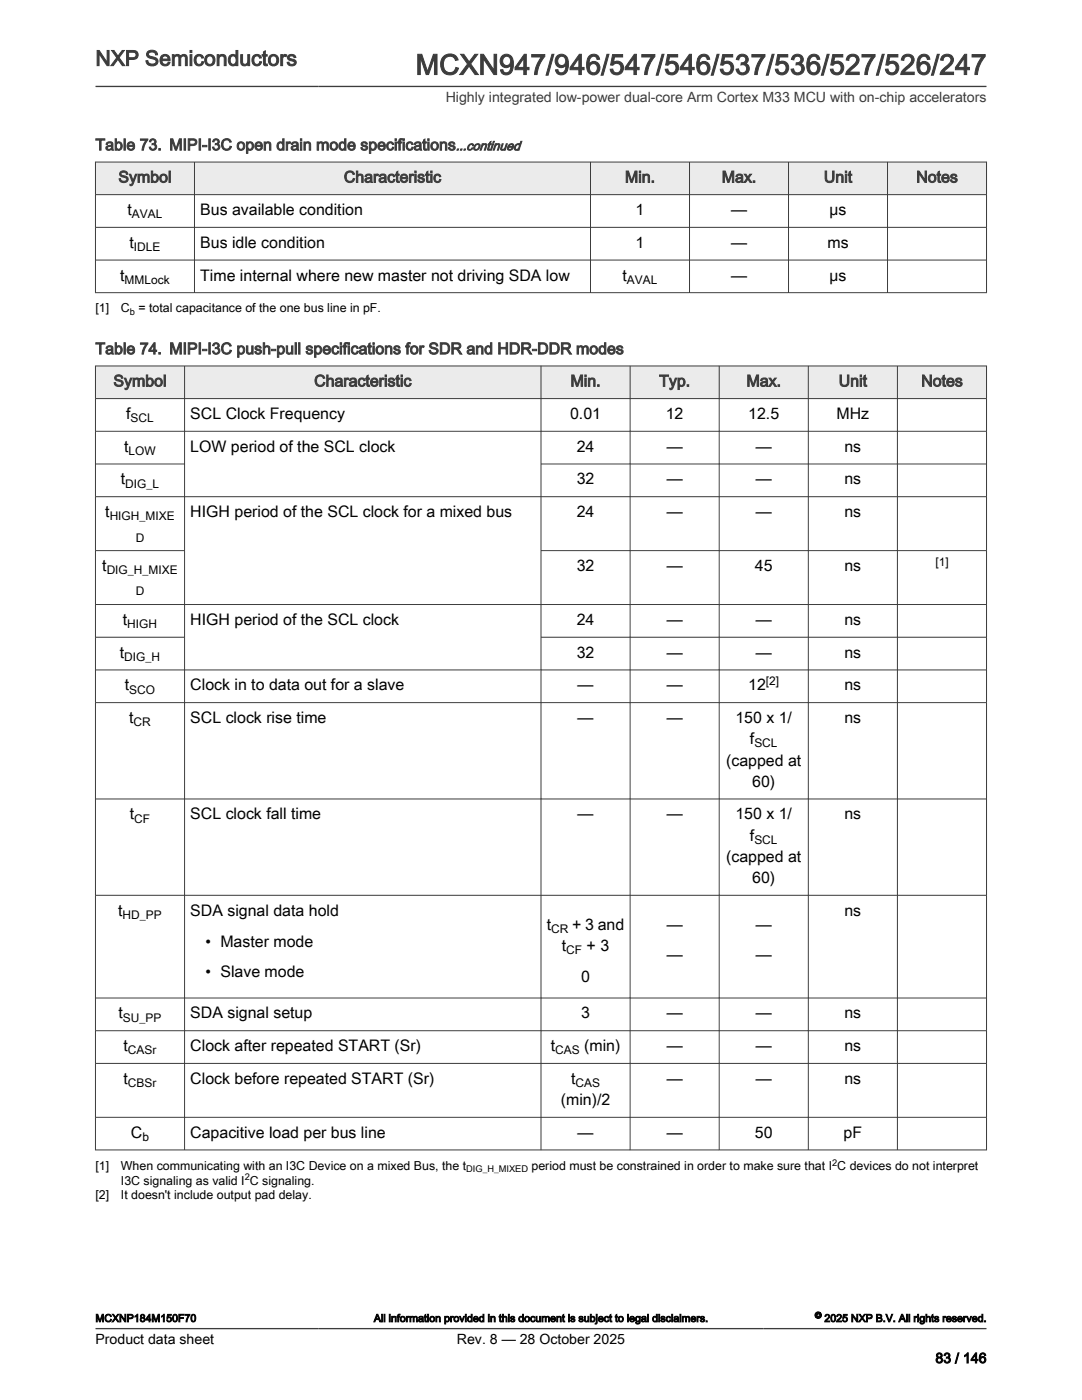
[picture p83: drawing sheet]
<svg xmlns="http://www.w3.org/2000/svg" width="216mm" height="279mm" viewBox="0 0 216 279" stroke-linecap="round" stroke-linejoin="round" font-family="sans-serif">
<defs><g id="words">
<text font-size="5.6" fill="#3c3c3c" x="82.9" y="14.9">MCXN947/946/547/546/537/536/527/526/247</text>
<text font-size="4.2" fill="#3c3c3c" x="19" y="13.1">NXP Semiconductors</text>
<g font-size="3.2" fill="#3c3c3c">
<text x="19" y="30">Table 73. MIPI-I3C open drain mode specifications</text>
<text x="23.6" y="36.4">Symbol</text>
<text x="68.6" y="36.4">Characteristic</text>
<text x="124.7" y="36.4">Min.</text>
<text x="144" y="36.4">Max.</text>
<text x="164.4" y="36.4">Unit</text>
<text x="182.8" y="36.4">Notes</text>
<text x="19" y="70.7">Table 74. MIPI-I3C push-pull specifications for SDR and HDR-DDR modes</text>
<text x="22.6" y="77.1">Symbol</text>
<text x="62.7" y="77.1">Characteristic</text>
<text x="113.8" y="77.1">Min.</text>
<text x="131.5" y="77.1">Typ.</text>
<text x="149" y="77.1">Max.</text>
<text x="167.4" y="77.1">Unit</text>
<text x="183.8" y="77.1">Notes</text>
</g>
<g font-size="3.2">
<text x="25.4" y="42.9">t</text>
<text x="40" y="42.9">Bus available condition</text>
<text x="126.8" y="42.9">1</text>
<text x="145.9" y="42.9">—</text>
<text x="165.5" y="42.9">μs</text>
<text x="25.8" y="49.5">t</text>
<text x="40" y="49.5">Bus idle condition</text>
<text x="126.8" y="49.5">1</text>
<text x="145.9" y="49.5">—</text>
<text x="165.1" y="49.5">ms</text>
<text x="24" y="56">t</text>
<text x="40" y="56">Time internal where new master not driving SDA low</text>
<text x="124.2" y="56">t</text>
<text x="145.9" y="56">—</text>
<text x="165.5" y="56">μs</text>
<text x="25.2" y="83.6">f</text>
<text x="38" y="83.6">SCL Clock Frequency</text>
<text x="113.8" y="83.6">0.01</text>
<text x="132.9" y="83.6">12</text>
<text x="149.3" y="83.6">12.5</text>
<text x="166.9" y="83.6">MHz</text>
<text x="24.8" y="90.2">t</text>
<text x="38" y="90.2">LOW period of the SCL clock</text>
<text x="115.1" y="90.2">24</text>
<text x="133" y="90.2">—</text>
<text x="150.8" y="90.2">—</text>
<text x="168.5" y="90.2">ns</text>
<text x="24.1" y="96.7">t</text>
<text x="115.1" y="96.7">32</text>
<text x="133" y="96.7">—</text>
<text x="150.8" y="96.7">—</text>
<text x="168.5" y="96.7">ns</text>
<text x="21" y="103.2">t</text>
<text x="38" y="103.2">HIGH period of the SCL clock for a mixed bus</text>
<text x="115.1" y="103.2">24</text>
<text x="133" y="103.2">—</text>
<text x="150.8" y="103.2">—</text>
<text x="168.5" y="103.2">ns</text>
<text x="20.4" y="114">t</text>
<text x="115.1" y="114">32</text>
<text x="133" y="114">—</text>
<text x="150.6" y="114">45</text>
<text x="168.5" y="114">ns</text>
<text x="24.5" y="124.7">t</text>
<text x="38" y="124.7">HIGH period of the SCL clock</text>
<text x="115.1" y="124.7">24</text>
<text x="133" y="124.7">—</text>
<text x="150.8" y="124.7">—</text>
<text x="168.5" y="124.7">ns</text>
<text x="23.9" y="131.3">t</text>
<text x="115.1" y="131.3">32</text>
<text x="133" y="131.3">—</text>
<text x="150.8" y="131.3">—</text>
<text x="168.5" y="131.3">ns</text>
<text x="24.9" y="137.8">t</text>
<text x="38" y="137.8">Clock in to data out for a slave</text>
<text x="115.3" y="137.8">—</text>
<text x="133" y="137.8">—</text>
<text x="149.3" y="137.8">12</text>
<text x="168.5" y="137.8">ns</text>
<text x="25.8" y="144.3">t</text>
<text x="38" y="144.3">SCL clock rise time</text>
<text x="115.3" y="144.3">—</text>
<text x="133" y="144.3">—</text>
<text x="146.8" y="144.3">150 x 1/</text>
<text x="149.6" y="148.5">f</text>
<text x="168.5" y="144.3">ns</text>
<text x="144.9" y="152.8">(capped at</text>
<text x="150.1" y="157">60)</text>
<text x="25.9" y="163.5">t</text>
<text x="38" y="163.5">SCL clock fall time</text>
<text x="115.3" y="163.5">—</text>
<text x="133" y="163.5">—</text>
<text x="146.8" y="163.5">150 x 1/</text>
<text x="149.6" y="167.8">f</text>
<text x="168.5" y="163.5">ns</text>
<text x="144.9" y="172">(capped at</text>
<text x="150.1" y="176.2">60)</text>
<text x="23.6" y="182.8">t</text>
<text x="38" y="182.8">SDA signal data hold</text>
<text x="109.1" y="185.5">t</text>
<text x="114.2" y="185.5">+ 3 and</text>
<text x="133" y="185.5">—</text>
<text x="150.8" y="185.5">—</text>
<text x="168.5" y="182.8">ns</text>
<text x="41" y="188.9">• Master mode</text>
<text x="112.1" y="189.7">t</text>
<text x="117.1" y="189.7">+ 3</text>
<text x="133" y="191.7">—</text>
<text x="150.8" y="191.7">—</text>
<text x="41" y="195">• Slave mode</text>
<text x="116" y="195.9">0</text>
<text x="23.7" y="203.3">t</text>
<text x="38" y="203.3">SDA signal setup</text>
<text x="116" y="203.3">3</text>
<text x="133" y="203.3">—</text>
<text x="150.8" y="203.3">—</text>
<text x="168.5" y="203.3">ns</text>
<text x="24.6" y="209.8">t</text>
<text x="38" y="209.8">Clock after repeated START (Sr)</text>
<text x="109.9" y="209.8">t</text>
<text x="116.6" y="209.8">(min)</text>
<text x="133" y="209.8">—</text>
<text x="150.8" y="209.8">—</text>
<text x="168.5" y="209.8">ns</text>
<text x="24.6" y="216.3">t</text>
<text x="38" y="216.3">Clock before repeated START (Sr)</text>
<text x="111.9" y="220.5">(min)/2</text>
<text x="113.9" y="216.3">t</text>
<text x="133" y="216.3">—</text>
<text x="150.8" y="216.3">—</text>
<text x="168.5" y="216.3">ns</text>
<text x="26.1" y="227.1">C</text>
<text x="38" y="227.1">Capacitive load per bus line</text>
<text x="115.3" y="227.1">—</text>
<text x="133" y="227.1">—</text>
<text x="150.6" y="227.1">50</text>
<text x="168.3" y="227.1">pF</text>
</g>
<text font-size="2.8" fill="#3c3c3c" x="88.9" y="20.4">Highly integrated low-power dual-core Arm Cortex M33 MCU with on-chip accelerators</text>
<g font-size="2.8">
<text x="19" y="268.1">Product data sheet</text>
<text x="91.2" y="268.1">Rev. 8 — 28 October 2025</text>
<text x="186.6" y="272">83 / 146</text>
</g>
<text font-size="2.6" fill="#3c3c3c" x="91" y="30">...continued</text>
<g font-size="2.5">
<text x="19" y="62.4">[1]</text>
<text x="24.1" y="62.4">C = total capacitance of the one bus line in pF.</text>
<text x="19" y="233.5">[1]</text>
<text x="24.1" y="233.5">When communicating with an I3C Device on a mixed Bus, the t</text>
<text x="106.1" y="233.5">period must be constrained in order to make sure that I C devices do not interpret</text>
<text x="19" y="239.4">[2]</text>
<text x="24.1" y="239.4">It doesn't include output pad delay.</text>
<text x="24.1" y="236.4">I3C signaling as valid I C signaling.</text>
</g>
<g font-size="2.4">
<text x="26.3" y="43.6">AVAL</text>
<text x="26.7" y="50.1">IDLE</text>
<text x="24.9" y="56.6">MMLock</text>
<text x="125.1" y="56.6">AVAL</text>
<text x="26.1" y="84.3">SCL</text>
<text x="25.7" y="90.8">LOW</text>
<text x="25" y="97.3">DIG_L</text>
<text x="21.9" y="103.8">HIGH_MIXE</text>
<text x="27.1" y="108.1">D</text>
<text x="186.6" y="112.9">[1]</text>
<text x="21.3" y="114.6">DIG_H_MIXE</text>
<text x="27.1" y="118.8">D</text>
<text x="25.4" y="125.4">HIGH</text>
<text x="24.8" y="131.9">DIG_H</text>
<text x="152.8" y="136.7">[2]</text>
<text x="25.8" y="138.4">SCO</text>
<text x="26.7" y="144.9">CR</text>
<text x="150.5" y="149.2">SCL</text>
<text x="26.8" y="164.2">CF</text>
<text x="150.5" y="168.4">SCL</text>
<text x="24.5" y="183.4">HD_PP</text>
<text x="110" y="186.2">CR</text>
<text x="113" y="190.4">CF</text>
<text x="24.5" y="203.9">SU_PP</text>
<text x="25.5" y="210.4">CASr</text>
<text x="110.8" y="210.4">CAS</text>
<text x="25.5" y="216.9">CBSr</text>
<text x="114.8" y="216.9">CAS</text>
<text x="28.4" y="227.7">b</text>
</g>
<g font-size="2.1">
<text x="19" y="263.8">MCXNP184M150F70</text>
<text x="74.6" y="263.8">All information provided in this document is subject to legal disclaimers.</text>
<text x="164.5" y="263.8">2025 NXP B.V. All rights reserved.</text>
</g>
<g font-size="1.9">
<text x="25.9" y="62.9">b</text>
<text x="93" y="233.9">DIG_H_MIXED</text>
<text x="166" y="232.6">2</text>
<text x="48.8" y="235.6">2</text>
</g>
<text font-size="1.8" x="162.6" y="263.1">©</text>
</g></defs>
<path d="M19 32.3h177.8v6.5h-177.8z" fill-rule="evenodd" fill="#ebebeb"/>
<path d="M19 32.3h177.9M19 38.8h177.9M19 32.3v26.2M38.8 32.3v26.2M117.8 32.3v26.2M137.6 32.3v26.2M157.3 32.3v26.2M177.1 32.3v26.2M196.8 32.3v26.2M19 58.4h177.9M19 45.4h177.9M19 51.9h177.9" fill="none" stroke="#3c3c3c" stroke-width=".2"/>
<path d="M19 73h177.8v6.5h-177.8z" fill-rule="evenodd" fill="#ebebeb"/>
<g fill="none" stroke="#3c3c3c" stroke-width=".2">
<path d="M19 73h177.9M19 79.5h177.9M19 73v156.6M36.8 73v156.6M107.9 73v156.6M125.7 73v156.6M143.5 73v156.6M161.3 73v156.6M179.1 73v156.6M196.8 73v156.6M19 86.1h177.9M19 92.6h17.9"/>
<path d="M19 99.1h177.9M107.9 92.6h89M19 109.9h17.9M107.9 109.9h89M19 120.6h177.9M19 127.2h17.9M19 133.7h177.9M107.9 127.2h89M19 140.2h177.9M19 159.5h177.9M19 178.7h177.9M19 199.2h177.9"/>
<path d="M19 205.7h177.9M19 212.2h177.9M19 229.5h177.9M19 223h177.9"/>
</g>
<path d="M19 17.3h177.8M19 265.2h177.8" fill="none" stroke="#3c3c3c" stroke-width=".26"/>
<path d="M18.7 269.3h14v4h-14z" fill="#fff"/>
<use href="#words"/>
</svg>
